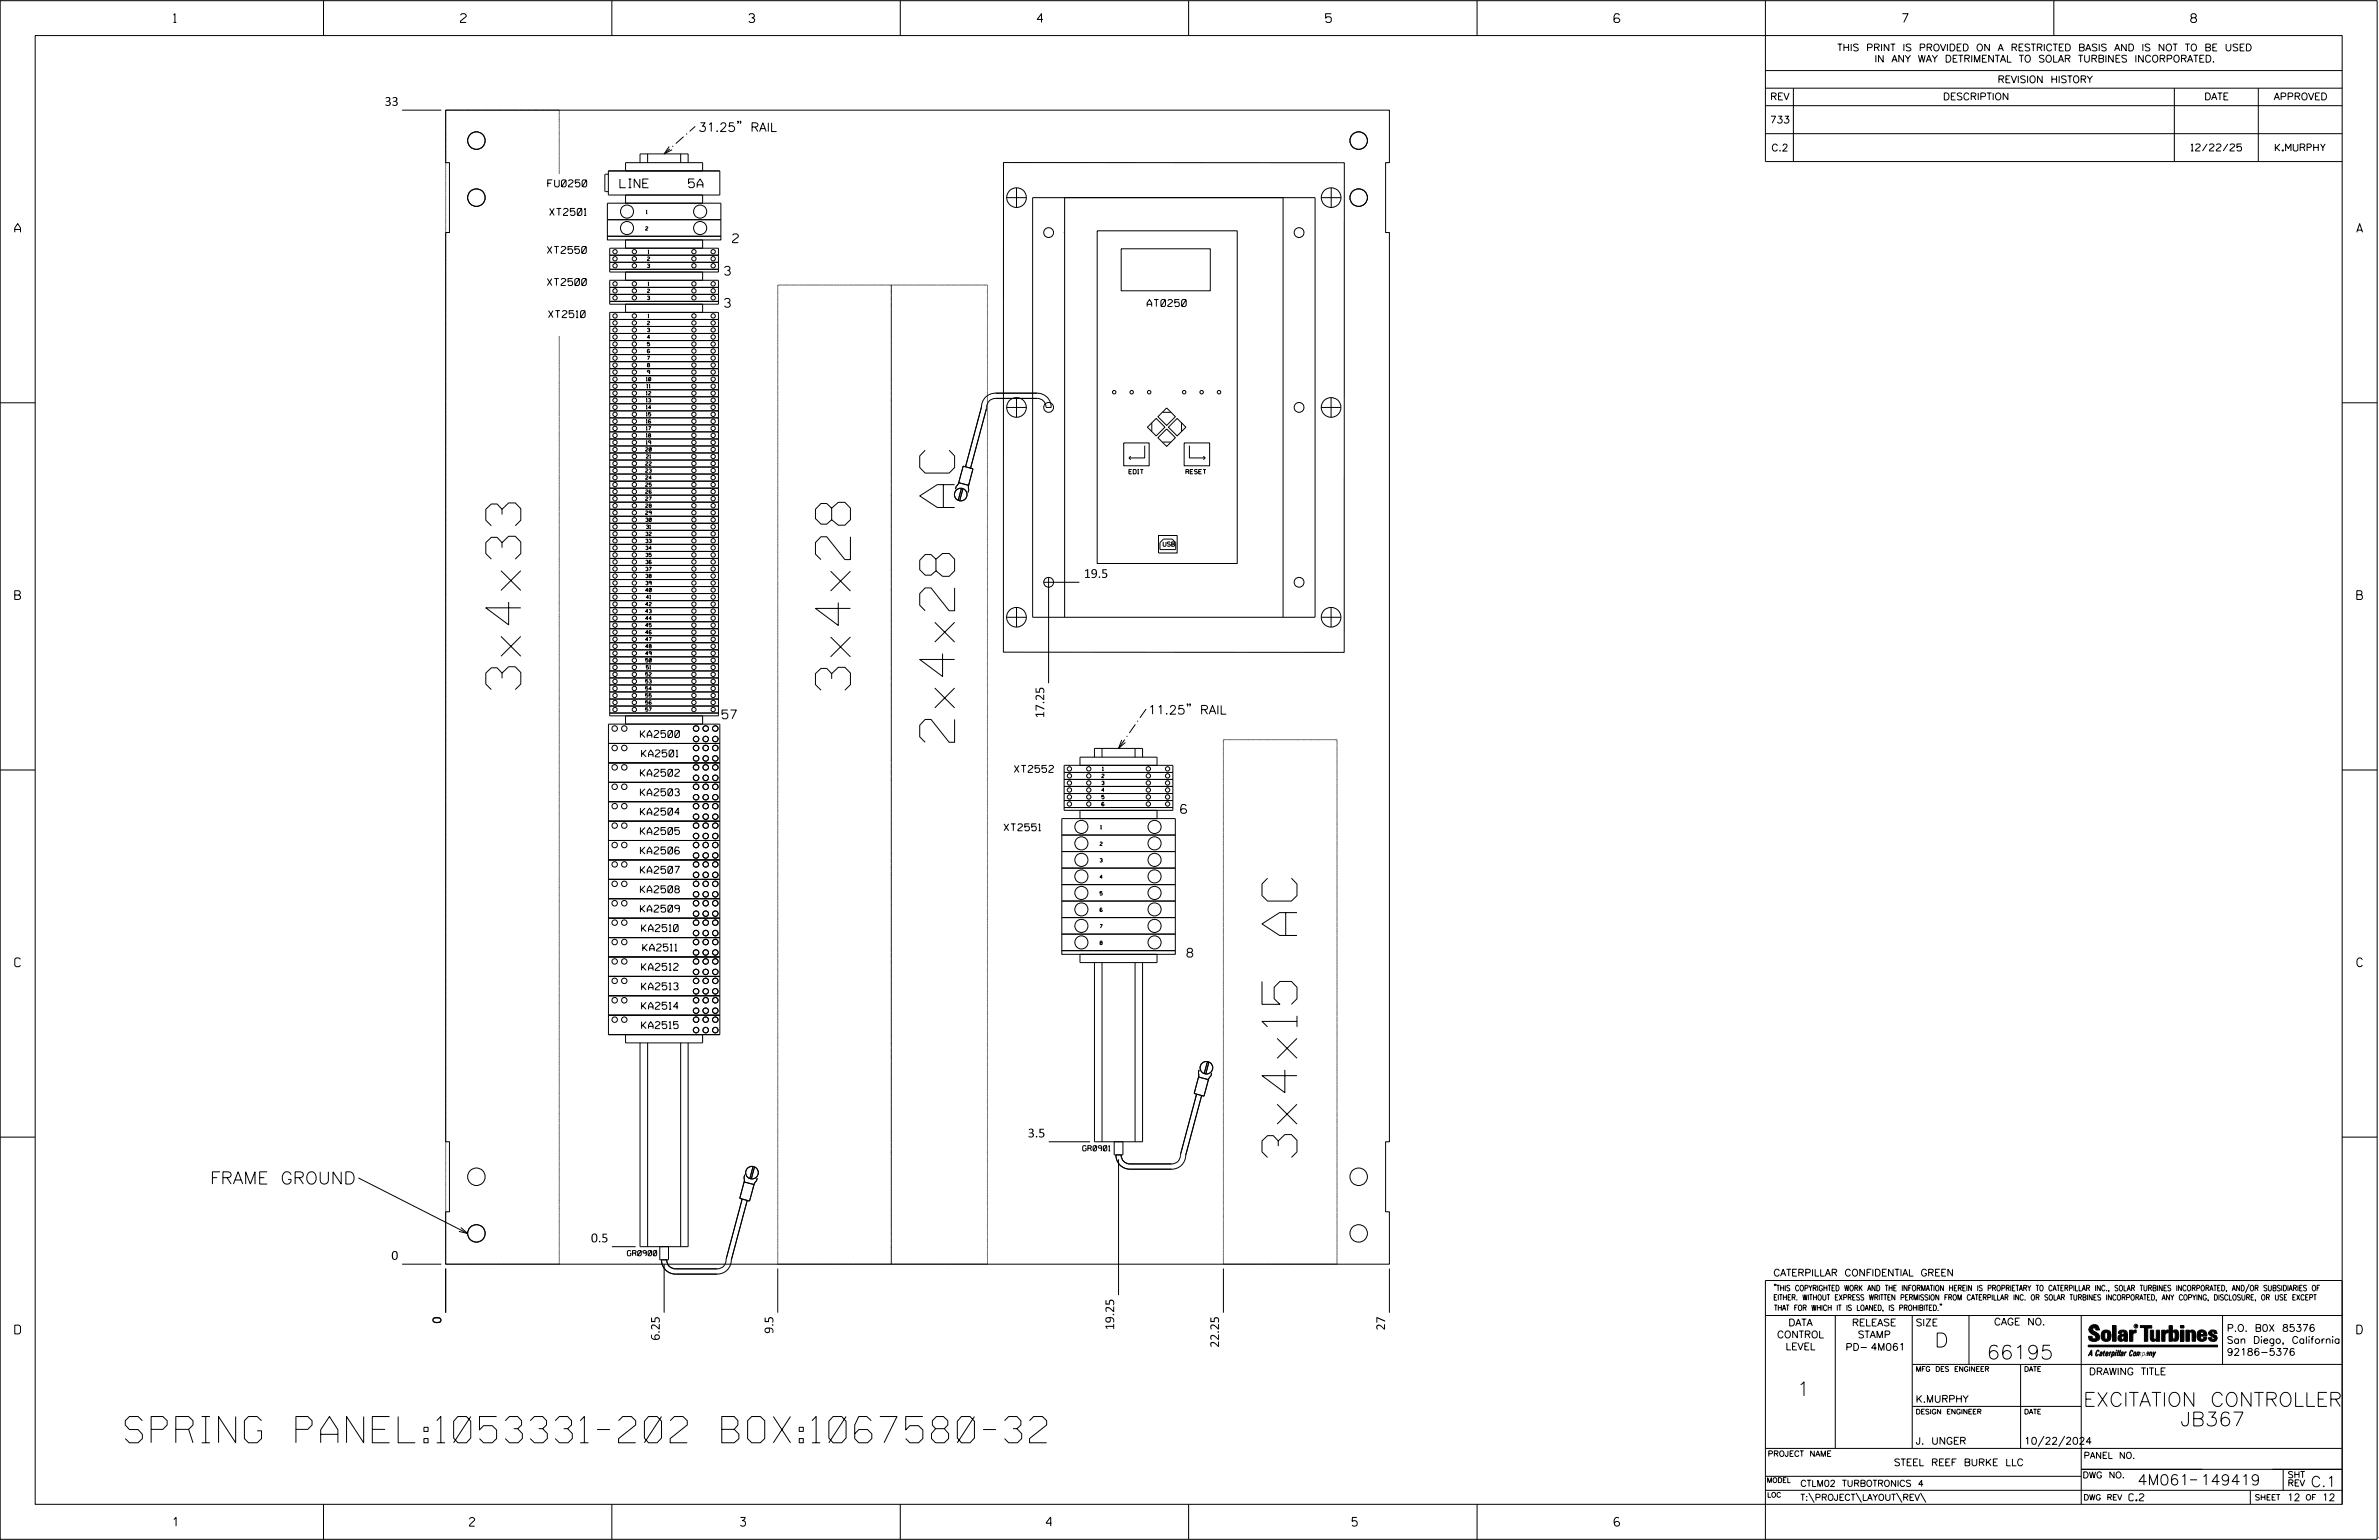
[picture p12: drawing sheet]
<svg xmlns="http://www.w3.org/2000/svg" width="864mm" height="559mm" viewBox="0 0 864 559" stroke-linecap="round" stroke-linejoin="round" font-family="sans-serif">
<defs><g id="words">
<g font-size="12.7">
<text x="189" y="250.2" transform="rotate(-90 189 250.2)">3x4x33</text>
<text x="308.7" y="250.4" transform="rotate(-90 308.7 250.4)">3x4x28</text>
<text x="346.5" y="269.4" transform="rotate(-90 346.5 269.4)">2x4x28 AC</text>
<text x="470.8" y="420" transform="rotate(-90 470.8 420)">3x4x15 AC</text>
</g>
<text font-size="9.5" x="45.5" y="523.5">SPRING PANEL:1053331-202 BOX:1067580-32</text>
<g font-size="5.1">
<text x="702.3" y="488.8">D</text>
<text x="721.2" y="493.2">66195</text>
<text x="652.2" y="506.5">1</text>
<text x="756.2" y="510.3">EXCITATION CONTROLLER</text>
<text x="791.5" y="517.4">JB367</text>
</g>
<text font-size="4.4" x="76.3" y="429.6">FRAME GROUND</text>
<g font-size="3.8">
<text x="775.9" y="538.9">4M061</text>
<text x="798.8" y="538.9">149419</text>
<text x="838.8" y="539.5">C.1</text>
</g>
<g font-size="3.2">
<text x="63" y="8.2">1</text>
<text x="167.2" y="8.2">2</text>
<text x="271.8" y="8.2">3</text>
<text x="376.5" y="8.2">4</text>
<text x="481.2" y="8.2">5</text>
<text x="690.6" y="8.2">7</text>
<text x="795.3" y="8.2">8</text>
<text x="139.6" y="38.4">33</text>
<text x="253.5" y="47.7">31.25&quot; RAIL</text>
<text x="225" y="68.1">LINE</text>
<text x="250" y="68.1">5A</text>
<text x="5.4" y="84.3">A</text>
<text x="265.9" y="88.1">2</text>
<text x="855.5" y="84.3">A</text>
<text x="263" y="99.8">3</text>
<text x="263" y="111.5">3</text>
<text x="393.4" y="209.7">19.5</text>
<text x="5.4" y="217.5">B</text>
<text x="855.6" y="217.5">B</text>
<text x="262.1" y="260.8">57</text>
<text x="379.1" y="260.6" transform="rotate(-90 379.1 260.6)">17.25</text>
<text x="416.7" y="259.2">11.25&quot; RAIL</text>
<text x="428.6" y="295.1">6</text>
<text x="430.9" y="347.3">8</text>
<text x="5.4" y="350.8">C</text>
<text x="855.6" y="350.8">C</text>
<text x="373.1" y="412.7">3.5</text>
<text x="214.5" y="450.8">0.5</text>
<text x="142" y="457.1">0</text>
<text x="5.4" y="484">D</text>
<text x="160.2" y="480.3" transform="rotate(-90 160.2 480.3)">0</text>
<text x="280.7" y="483.9" transform="rotate(-90 280.7 483.9)">9.5</text>
<text x="404.5" y="482.7" transform="rotate(-90 404.5 482.7)">19.25</text>
<text x="502.8" y="482.7" transform="rotate(-90 502.8 482.7)">27</text>
<text x="855.6" y="484">D</text>
<text x="239.5" y="486.5" transform="rotate(-90 239.5 486.5)">6.25</text>
<text x="442.5" y="489" transform="rotate(-90 442.5 489)">22.25</text>
<text x="62.8" y="553.8">1</text>
<text x="170.4" y="553.8">2</text>
<text x="268.8" y="553.8">3</text>
<text x="379.8" y="553.8">4</text>
<text x="490.8" y="553.8">5</text>
<text x="585.9" y="553.8">6</text>
</g>
<g font-size="2.5">
<text x="666.9" y="18.5">THIS PRINT IS PROVIDED ON A RESTRICTED BASIS AND IS NOT TO BE USED</text>
<text x="680.5" y="22.6">IN ANY WAY DETRIMENTAL TO SOLAR TURBINES INCORPORATED.</text>
<text x="725.1" y="30">REVISION HISTORY</text>
<text x="642.6" y="36.3">REV</text>
<text x="705.3" y="36.3">DESCRIPTION</text>
<text x="800.2" y="36.3">DATE</text>
<text x="825.4" y="36.3">APPROVED</text>
<text x="642.5" y="44.7">733</text>
<text x="643" y="54.8">C.2</text>
<text x="795.4" y="54.8">12/22/25</text>
<text x="826" y="54.8">K.MURPHY</text>
<text x="198.8" y="67.8">FU0250</text>
<text x="199.5" y="78.2">XT2501</text>
<text x="198.7" y="92">XT2550</text>
<text x="198.7" y="103.6">XT2500</text>
<text x="416.4" y="111.2">AT0250</text>
<text x="199.1" y="115.3">XT2510</text>
<text x="232.5" y="267.6">KA2500</text>
<text x="232.9" y="274.7">KA2501</text>
<text x="232.5" y="281.7">KA2502</text>
<text x="368.2" y="280.3">XT2552</text>
<text x="232.5" y="288.7">KA2503</text>
<text x="232.5" y="295.8">KA2504</text>
<text x="232.5" y="302.8">KA2505</text>
<text x="364.5" y="301.5">XT2551</text>
<text x="232.5" y="309.9">KA2506</text>
<text x="232.5" y="316.9">KA2507</text>
<text x="232.5" y="324">KA2508</text>
<text x="232.5" y="331">KA2509</text>
<text x="232.9" y="338">KA2510</text>
<text x="233.3" y="345.1">KA2511</text>
<text x="232.9" y="352.1">KA2512</text>
<text x="232.9" y="359.2">KA2513</text>
<text x="232.9" y="366.2">KA2514</text>
<text x="232.9" y="373.2">KA2515</text>
<text x="643.8" y="463">CATERPILLAR CONFIDENTIAL GREEN</text>
<text x="645.1" y="485.5">CONTROL</text>
<text x="649.2" y="481.1">DATA</text>
<text x="672.3" y="481.1">RELEASE</text>
<text x="674.4" y="485.5">STAMP</text>
<text x="695.4" y="481.1">SIZE</text>
<text x="723.8" y="480.8">CAGE NO.</text>
<text x="808.4" y="483.1">P.O. B0X 85376</text>
<text x="648.2" y="489.8">LEVEL</text>
<text x="669.9" y="490">PD- 4M061</text>
<text x="808.4" y="487.5">San Diego, California</text>
<text x="808.4" y="491.8">92186-5376</text>
<text x="758.3" y="498.9">DRAWING TITLE</text>
<text x="695.4" y="508.9">K.MURPHY</text>
<text x="695.4" y="524.1">J. UNGER</text>
<text x="734.8" y="524.1">10/22/2024</text>
<text x="687.5" y="531.9">STEEL REEF BURKE LLC</text>
<text x="772.8" y="544.6">C.2</text>
<text x="830.2" y="544.6">12</text>
<text x="842.9" y="544.6">12</text>
</g>
<g font-size="2.3">
<text x="756.4" y="529.2">PANEL NO.</text>
<text x="653.5" y="539.4">CTLM02 TURBOTRONICS 4</text>
<text x="756" y="536.3">DWG NO.</text>
<text x="830.4" y="539.3">REV</text>
<text x="830.4" y="536.2">SHT</text>
<text x="653.5" y="544.5">T:\PROJECT\LAYOUT\REV\</text>
</g>
<g font-size="2">
<text x="643.8" y="468.4">&quot;THIS COPYRIGHTED WORK AND THE INFORMATION HEREIN IS PROPRIETARY TO CATERPILLAR INC., SOLAR TURBINES INCORPORATED, AND/OR SUBSIDIARIES OF</text>
<text x="643.8" y="471.8">EITHER. WITHOUT EXPRESS WRITTEN PERMISSION FROM CATERPILLAR INC. OR SOLAR TURBINES INCORPORATED, ANY COPYING, DISCLOSURE, OR USE EXCEPT</text>
<text x="644" y="475.6">THAT FOR WHICH IT IS LOANED, IS PROHIBITED.&quot;</text>
<text x="641.7" y="528.5">PROJECT NAME</text>
<text x="756.3" y="544.3">DWG REV</text>
<text x="818.5" y="544.3">SHEET</text>
<text x="836.9" y="544.3">OF</text>
</g>
<g font-size="1.9">
<text x="393" y="417.6">GR0901</text>
<text x="227.8" y="455.7">GR0900</text>
</g>
<g font-size="1.8">
<text x="695.4" y="497.6">MFG DES ENGINEER</text>
<text x="734.8" y="497.6">DATE</text>
<text x="695.4" y="513.1">DESIGN ENGINEER</text>
<text x="734.8" y="513.1">DATE</text>
<text x="641.3" y="538">MODEL</text>
<text x="641.5" y="543.3">LOC</text>
</g>
<g font-size="1.6">
<text x="409.8" y="171.9">EDIT</text>
<text x="430.5" y="171.9">RESET</text>
<text x="422.2" y="198.2">USB</text>
</g>
<g font-size="1.3">
<text x="234.5" y="77.6">1</text>
<text x="234.3" y="83.5">2</text>
<text x="235" y="94.5">2</text>
<text x="235.2" y="92">1</text>
<text x="235" y="97.1">3</text>
<text x="235" y="106.2">2</text>
<text x="235.2" y="103.6">1</text>
<text x="235" y="108.7">3</text>
<text x="235" y="117.8">2</text>
<text x="235.2" y="115.3">1</text>
<text x="235" y="120.4">3</text>
<text x="235" y="122.9">4</text>
<text x="235" y="125.5">5</text>
<text x="235" y="128">6</text>
<text x="235" y="130.6">7</text>
<text x="235" y="133.1">8</text>
<text x="235" y="135.7">9</text>
<text x="234.6" y="138.2">10</text>
<text x="234.6" y="143.3">12</text>
<text x="234.8" y="140.8">11</text>
<text x="234.6" y="145.9">13</text>
<text x="234.6" y="148.4">14</text>
<text x="234.6" y="151">15</text>
<text x="234.6" y="153.5">16</text>
<text x="234.6" y="156.1">17</text>
<text x="234.6" y="158.6">18</text>
<text x="234.6" y="161.2">19</text>
<text x="234.4" y="163.7">20</text>
<text x="234.6" y="166.3">21</text>
<text x="234.4" y="168.8">22</text>
<text x="234.4" y="171.4">23</text>
<text x="234.4" y="173.9">24</text>
<text x="234.4" y="176.5">25</text>
<text x="234.4" y="179">26</text>
<text x="234.4" y="181.6">27</text>
<text x="234.4" y="184.1">28</text>
<text x="234.4" y="186.7">29</text>
<text x="234.4" y="189.2">30</text>
<text x="234.6" y="191.8">31</text>
<text x="234.4" y="194.3">32</text>
<text x="234.4" y="196.9">33</text>
<text x="234.4" y="199.4">34</text>
<text x="234.4" y="202">35</text>
<text x="234.4" y="204.5">36</text>
<text x="234.4" y="207.1">37</text>
<text x="234.4" y="209.6">38</text>
<text x="234.4" y="214.7">40</text>
<text x="234.4" y="212.2">39</text>
<text x="234.4" y="219.8">42</text>
<text x="234.6" y="217.3">41</text>
<text x="234.4" y="222.4">43</text>
<text x="234.4" y="224.9">44</text>
<text x="234.4" y="227.5">45</text>
<text x="234.4" y="230">46</text>
<text x="234.4" y="232.6">47</text>
<text x="234.4" y="235.1">48</text>
<text x="234.4" y="237.7">49</text>
<text x="234.4" y="240.2">50</text>
<text x="234.4" y="245.3">52</text>
<text x="234.6" y="242.8">51</text>
<text x="234.4" y="247.9">53</text>
<text x="234.4" y="250.4">54</text>
<text x="234.4" y="253">55</text>
<text x="234.4" y="255.5">56</text>
<text x="234.4" y="258.1">57</text>
<text x="400.2" y="279.6">1</text>
<text x="399.9" y="282.2">2</text>
<text x="399.9" y="284.7">3</text>
<text x="399.9" y="287.3">4</text>
<text x="399.9" y="289.8">5</text>
<text x="399.9" y="292.4">6</text>
<text x="399.5" y="300.8">1</text>
<text x="399.3" y="306.8">2</text>
<text x="399.3" y="312.8">3</text>
<text x="399.3" y="318.8">4</text>
<text x="399.3" y="324.8">5</text>
<text x="399.3" y="336.8">7</text>
<text x="399.3" y="342.8">8</text>
</g>
<text font-size=".9" x="775.1" y="481.7">R</text>
</g></defs>
<g fill="none" stroke="#000" stroke-width=".36">
<path d="M.1 .2h862.8v558.4h-862.8zM12.8 12.9h837.4v533h-837.4zM117.4 .2v12.7M222.1 .2v12.7M326.8 .2v12.7M431.5 .2v12.7M536.2 .2v12.7M587.9 5.5l-.5-.5h-1l-.5 1v1.7l.5 .4h1l.6-.4v-.6l-.6-.5h-1l-.5 .5M640.9 .2v58.4h209.3M745.6 .2v12.7M146 40h14.2M161.8 40h342.6v19h-1.4v25.4h1.4v329.9h-1.4v25.4h1.4v19h-342.6v-19h1.4v-25.4h-1.4v-329.9h1.4v-25.4h-1.4z"/>
<path d="M161.9 40h.1M162.2 40h.1M162.4 40h.1M162.6 40h.1M163.1 40h.1M163.2 40h.1M163.4 40h.1M163.7 40h.1M163.9 40h.1M164.1 40h.1M164.4 40h.1M164.6 40h.1"/>
<path d="M164.7 40h.1M165.1 40h.1M165.2 40h.1M165.4 40h.1M165.6 40h.1M165.9 40h.1M166.1 40h.1M166.2 40h.1M166.6 40h.1M166.8 40h.1M166.9 40h.1M167.3 40h.1"/>
<path d="M167.4 40h.1M167.6 40h.1M167.9 40h.1M168.1 40h.1M168.3 40h.1M168.4 40h.1M168.8 40h.1M168.9 40h.1M169.1 40h.1M169.4 40h.1M169.6 40h.1M169.8 40h.1"/>
<path d="M170.1 40h.1M170.3 40h.1M170.5 40h.1M171 40h.1M171.1 40h.1M171.3 40h.1M171.6 40h.1M171.8 40h.1M172 40h.1M172.3 40h.1M172.5 40h.1M172.6 40h.1"/>
<path d="M173 40h.1M173.1 40h.1M173.3 40h.1M173.5 40h.1M173.8 40h.1M174 40h.1M174.2 40h.1M174.5 40h.1M174.7 40h.1M174.8 40h.1M175.2 40h.1M175.3 40h.1"/>
<path d="M175.5 40h.1M175.8 40h.1M176 40h.1M176.2 40h.1M176.3 40h.1M176.7 40h.1M176.8 40h.1M177 40h.1M177.3 40h.1M177.5 40h.1M177.7 40h.1M178 40h.1"/>
<path d="M178.2 40h.1M178.4 40h.1M178.9 40h.1M179 40h.1M179.2 40h.1M179.5 40h.1M179.7 40h.1M179.9 40h.1M180.2 40h.1M180.4 40h.1M180.5 40h.1M180.9 40h.1"/>
<path d="M181 40h.1M181.2 40h.1M181.7 40h.1M181.9 40h.1M182.1 40h.1M182.4 40h.1M182.6 40h.1M182.7 40h.1M183.1 40h.1M183.2 40h.1M183.4 40h.1M183.7 40h.1"/>
<path d="M183.9 40h.1M184.1 40h.1M184.2 40h.1M184.6 40h.1M184.7 40h.1M184.9 40h.1M185.2 40h.1M185.4 40h.1M185.6 40h.1M185.9 40h.1M186.1 40h.1M186.3 40h.1"/>
<path d="M186.8 40h.1M186.9 40h.1M187.1 40h.1M187.4 40h.1M187.6 40h.1M187.8 40h.1M188.1 40h.1M188.3 40h.1M188.4 40h.1M188.8 40h.1M188.9 40h.1M189.1 40h.1"/>
<path d="M189.6 40h.1M189.8 40h.1M190 40h.1M190.3 40h.1M190.5 40h.1M190.6 40h.1M191 40h.1M191.1 40h.1M191.3 40h.1M191.6 40h.1M191.8 40h.1M192 40h.1"/>
<path d="M192.1 40h.1M192.5 40h.1M192.6 40h.1M192.8 40h.1M193.1 40h.1M193.3 40h.1M193.5 40h.1M193.8 40h.1M194 40h.1M194.2 40h.1M194.7 40h.1M194.8 40h.1"/>
<path d="M195 40h.1M195.3 40h.1M195.5 40h.1M195.7 40h.1M196 40h.1M196.2 40h.1M196.3 40h.1M196.7 40h.1M196.8 40h.1M197 40h.1M197.5 40h.1M197.7 40h.1"/>
<path d="M197.9 40h.1M198.2 40h.1M198.4 40h.1M198.5 40h.1M198.9 40h.1M199 40h.1M199.2 40h.1M199.5 40h.1M199.7 40h.1M199.9 40h.1M200 40h.1M200.4 40h.1"/>
<path d="M200.5 40h.1M200.7 40h.1M201.1 40h.1M201.2 40h.1M201.4 40h.1M201.7 40h.1M201.9 40h.1M202.1 40h.1M202.6 40h.1M202.7 40h.1M202.9 40h.1M640.9 25.6h209.3"/>
<path d="M640.9 32h209.3M640.9 38.3h209.3M651 32v26.6M789.3 32v26.6M819.8 32v26.6M232.3 59v-3.2h17.5v3.2M235.1 55.8v3.2M242.9 53.2l-1.8 2.6M243.1 54l-2 1.8M244 54.3l-2.9 1.5M244.4 53l-.3 .2M247.1 55.8v3.2"/>
<path d="M248.1 49.6l-2.8 2.5M249.4 48.5l-.3 .3M252.4 45.9l-2 1.8M268 44.1h-.3h.3l-.3 .8M268.9 44.1h-.3h.3l-.3 .8M364.3 59l123.7 .1v177.6l-123.8-.1zM640.9 48.5h209.3M203 63.1v-23.1h-41.2v418.7M220.5 79.7h41.2M220.5 73.7h41.2v12h-41.2zM220.8 63.2h-1l-.2 .3v5.8l.2 .2h1M220.8 62h40.5v8.8h-40.5z"/>
<path d="M227.1 70.8v2.9M255.1 62v-3h-28v3M255.1 70.8v2.9M365.4 71.7h7.2M369 68.2v7.1M374.9 71.7h102.5v152.3h-102.5zM386.5 71.7v152.3M465.8 71.7v152.3M479.6 71.7h7.2M483.2 68.2v7.1M220.5 85.7h41.2v1.4h-41.2zM221.3 97.7h39.5"/>
<path d="M221.3 90.1h39.5v8.6h-39.5zM221.3 92.6h39.5M221.3 95.2h39.5M227.1 98.7v3M255.1 90.1v-3h-28v3M255.1 98.7v3M398.3 83.7h50.8v120.8h-50.8zM407 90.3h32.3v15.2h-32.3zM221.3 109.4h39.5M221.3 101.7h39.5v8.7h-39.5zM221.3 113.3h39.5v146.5h-39.5zM221.3 104.3h39.5"/>
<path d="M221.3 106.8h39.5M221.3 115.9h39.5M221.3 118.5h39.5M227.1 110.4v2.9M255.1 110.4v2.9M282.3 103.4h76.2v355.3h-76.2zM323.6 103.4v355.3M203 121.9v336.8h-41.2M221.3 121h39.5M221.3 123.6h39.5M221.3 126.1h39.5M221.3 128.7h39.5"/>
<path d="M221.3 131.2h39.5M221.3 133.8h39.5M221.3 136.3h39.5M221.3 138.9h39.5M.1 146.2h12.7M221.3 141.4h39.5M221.3 144h39.5M221.3 146.5h39.5M221.3 149.1h39.5M221.3 151.6h39.5M221.3 154.2h39.5M221.3 156.7h39.5"/>
<path d="M221.3 159.3h39.5M365.4 147.8h7.2M369 144.3v7.1M379.7 147.8h1.9a5.1 5.1 0 0 0-5.1-5.1h-15.1a5.1 5.1 0 0 0-5.1 5l-5.8 21.7M379.7 147.7a3.1 3.1 0 0 0-3.2-3.1h-15.1a3.3 3.3 0 0 0-3.3 3.6l-5.8 21.7M416.5 155l3.2-3.2 3.2 3.2-3.2 3.2zM418.1 153.4v3.2M420.3 151.2l3.2-3.2 3.2 3.2-3.2 3.2zM420.3 158.8l3.2-3.2 3.2 3.2-3.2 3.2zM421.9 149.6h3.2M424.1 155l3.2-3.2 3.2 3.2-3.2 3.2zM428.9 153.4v3.2"/>
<path d="M479.6 147.8h7.2M483.2 144.3v7.1M850.2 146.2h12.7M221.3 161.8h39.5M221.3 164.4h39.5M221.3 166.9h39.5M221.3 169.5h39.5M221.3 172h39.5M221.3 174.6h39.5M221.3 177.1h39.5M221.3 179.7h39.5M349.6 169.2l3.6 .9-1.6 6-3.6-.9"/>
<path d="M351.7 175.9l-.3 2.8M407.9 160.7h9.3v8.3h-9.3zM409.8 166.2l.7 .6M410.5 165.5l-.7 .7M415.5 161.7v4.5h-5.7M421.9 160.4h3.2M429.9 160.7h9.2v8.3h-9.2zM431.8 161.7v4.5h5.7l-.7-.7M437.5 166.2l-.7 .6M221.3 182.2h39.5M221.3 184.8h39.5M221.3 187.3h39.5"/>
<path d="M221.3 189.9h39.5M221.3 192.4h39.5M221.3 195h39.5M221.3 197.5h39.5M420.5 194.3h6.8v6.4h-6.8zM422.3 195.6h3.2l1.3 1.3v2.5h-5.7v-2.5zM221.3 200.1h39.5M221.3 202.6h39.5M221.3 205.2h39.5M221.3 207.7h39.5M221.3 210.3h39.5M221.3 212.8h39.5"/>
<path d="M221.3 215.4h39.5M221.3 217.9h39.5M378.9 211.3h12.9M380.6 209.5v38.4M221.3 220.5h39.5M221.3 223h39.5M221.3 225.6h39.5M221.3 228.1h39.5M221.3 230.7h39.5M221.3 233.2h39.5M221.3 235.8h39.5M221.3 238.3h39.5"/>
<path d="M365.4 224h7.2M369 220.4v7.1M479.6 224h7.2M483.2 220.4v7.1M221.3 258.7h39.5M221.3 240.9h39.5M221.3 243.5h39.5M221.3 246h39.5M221.3 248.5h39.5M221.3 251.1h39.5M221.3 253.6h39.5M221.3 256.2h39.5"/>
<path d="M227.1 259.8v2.9M255.1 259.8v2.9M416.1 257.3l-2.3 3.2M431.2 255.6h-.3h.3l-.3 .7M432.2 255.6h-.4h.4l-.4 .7M.1 279.4h12.7M220.9 269.8h40.4M220.9 262.7h40.4v112.7h-40.4zM220.9 276.8h40.4M386.3 277.7h39.5v16.3h-39.5zM397.3 274.7v-3.1h17.5v3.1M400 271.6v3.1"/>
<path d="M407.2 268.5l-1.2 3.1M408.3 268.4l-2.3 3.2M408.5 269.4l-2.5 2.2M409.2 267l-.2 .3M412 271.6v3.1M412.2 262.9l-2.2 3.1M413.1 261.5l-.2 .3M420 277.7v-3h-28v3M444.1 268.4h41.3v190.3h-41.3zM850.2 279.4h12.7M220.9 283.9h40.4M220.9 290.9h40.4"/>
<path d="M220.9 298h40.4M385.4 297h41.2v47.9h-41.2zM386.3 280.3h39.5M386.3 282.8h39.5M386.3 285.4h39.5M386.3 287.9h39.5M386.3 290.5h39.5M386.3 293h39.5M392 294v3M420 294v3M220.9 305h40.4M220.9 312h40.4"/>
<path d="M220.9 319.1h40.4M385.4 303h41.2M385.4 309h41.2M385.4 315h41.2M220.9 326.1h40.4M220.9 333.2h40.4M385.4 321h41.2M385.4 327h41.2M385.4 333h41.2M385.4 338.9h41.2M400.1 329.7l-.6-.2-.2 .4v.7l.6 .2 .2-.2-.2-.5-.6 .2M220.9 340.2h40.4"/>
<path d="M220.9 347.2h40.4M220.9 354.3h40.4M385.4 344.9h41.2v1.4h-41.2zM392 346.3h28v3h-28zM397.3 349.3v65h17.5v-65M400 349.3v65M412 349.3v65M220.9 361.3h40.4M220.9 368.4h40.4M227.1 375.4v3h28v-3M232.3 378.4v74h17.5v-74M235.1 378.4v74"/>
<path d="M247.1 378.4v74M434.4 397l-5.8 21.7a3.3 3.3 0 0 1-3.3 3.6h-15.1a3.1 3.1 0 0 1-3.2-3.2M435.1 390.8l3.6 1-1.6 6-3.6-1zM435.3 388.2l-.3 1.1v1.8M436.2 397.5l-5.8 21.7a5.1 5.1 0 0 1-5.1 5.1h-15.1a5.1 5.1 0 0 1-5.1-5.2M438.3 385.2l-1.2 4.4M438.9 385.3l-1.2 4.4M439.8 389.4l-.2 1.1-1 1.5M.1 412.6h12.7M380.7 414.3h15M404.5 414.3v4.8h3.1v-4.8M850.2 412.6h12.7"/>
<path d="M130.1 427.4l39.7 20.2M269.4 435.1l-5.8 21.6a3.3 3.3 0 0 1-3.2 3.7h-15.2a3.1 3.1 0 0 1-3.2-3.3M270.1 428.9l3.6 .9-1.6 6-3.6-1zM270.3 426.3l-.2 1.1v1.7M271.3 435.6l-5.8 21.6a5.1 5.1 0 0 1-5.1 5.1h-15.2a5.1 5.1 0 0 1-5.1-5.2M273.4 423.3l-1.2 4.3M273.9 423.4l-1.2 4.4M274.9 427.5l-.3 1-1 1.6M406 420.7v49.3M146 458.7h14.2M167.3 445.4l2.5 2.2-3.2-.8M222.1 452.4h8.7"/>
<path d="M239.5 452.4v4.7h3.2v-4.7M241.1 458.7v17.6M161.8 460.3v16M282.3 460.3v16M444.1 460.3v16M504.4 460.3v16M640.9 477.3h209.3M644.2 466.1l-.1 .4M644.7 466.1l-.2 .4M666.2 477.3v48.3M694.2 477.3v48.3M704.4 473.3l-.1 .4"/>
<path d="M704.8 473.3l-.1 .4M714.8 477.3v17.8M755.5 477.3v68.6M806.8 477.3v17.8M816.5 466l-1.4 3.1M850.2 464.6h-209.3v94M850.2 464.8v81.1M694.2 495.1h156M733.5 495.1v30.5M758.6 481.4a2.02 2.02 0 0 1 3.1-.1l.5 1.3h-1.3l-.2-.6-.4-.2-.6 .1-.1 .4 .4 .7a2.46 2.46 0 0 1 2.2 2.9 2.83 2.83 0 0 1-3.8 .3l-.3-1.3h1.3l.2 .7 .6 .3 .5-.2 .2-.5-.4-.6-1.9-1.2-.4-.9zM759.2 491.3h-.7l.7-1.2v1.9h.2l-.1-2.1-1.3 2.1 .5-.5h.7M761.3 490l.3-.2 .4 .3-.1 .3-.3-.4-.4 .3-.3 1.6h.4l.4-.5-.3 .6-.4 .1-.3-.4z"/>
<path d="M762.6 490.6l.5-.1-.1 1.4h-.9a.74 .74 0 0 1 .9-.8l-.3 .7-.5 .1 .2-.5 .6-.2v-.5l-.7 .2zM763 483.2a2.17 2.17 0 0 1 3.1 0l.3 1.4-.3 1.5a2.17 2.17 0 0 1-3.1 0l-.3-1.5zM763.6 490.5l.4-.4 .2 .6h-.3l-.3 .9 .2 .4-.3-.1zM764.1 483.7l.5-.4 .4 .3v2.2l-.4 .2-.5-.2zM764.6 491.1l.6 .2v-.7l-.4-.1-.4 .6-.1 .8h.6M764.6 491.1l-.1 .8h.4M764.6 482.6v.8M764.8 490.7l.4 .1v.3h-.6zM765 491.5l-.1 .4zM766 490.5l-.5 1.5zM766 490.8l.4-.3-.4 .4M766.9 481h1.3v5.7h-1.3z"/>
<path d="M767 490.8l.5 .1-.3 .8-.4 .2zM767.3 490.5h-.5l-.5 2M767.3 490.5a.8 .8 0 0 1 .2 1 .8 .8 0 0 1-.9 .4l-.1 .6M767.3 490.5l-.1 .2M768.1 490.5l-.4 1.5zM768.2 489.9h.3l-.1 .2h-.2zM769 489.9l-.5 2.1zM769.7 489.9l-.6 2.1zM770.1 491.4l.5-.3-.5 .8zM770.4 491.9h.1M770.6 491.1l.1-.4-.7 .2 .1-.3 .6-.1 .2 .3-.5 1.1M770.6 491.1a.74 .74 0 0 0-.8 .8h.6"/>
<path d="M771 484.8h-.7l-.3 .6 .4 .7 .5-.3 .1-2.4h-.8l-.1 .4h-1.2a1.71 1.71 0 0 1 1.8-1.3 1.71 1.71 0 0 1 1.6 1.4v2.8h-1.1l-.1-.6M771 484.2l-1.5 .1a1.41 1.41 0 0 0 0 2.4l.5 .1 1.1-.7M771.2 486.1h-.1M771.4 490.5l.1 .3 .4-.3-.9 1.5zM771.5 490.8h.1M773 482.7h1.2v.5l.5-.5 .7-.1v1h-.6l-.5 .4-.1 2.7h-1.2zM773.3 490.3l.6-.4 .4 .2-.1 .4-.3-.4a1.28 1.28 0 0 0-.5 1.8l.6-.4-.1 .4-.8 .1zM774.7 490.8l.5-.3a.88 .88 0 0 1 .2 .9 .88 .88 0 0 1-.7 .7l-.2-.2zM774.8 490.9h.5l-.3 1h-.3l-.2-.2zM775.2 490.5l-.1 .2M776.8 481h4.3v.9h-1.5v4.8h-1.3M776.8 490.6l-.8 .2v-.3l-.4 1.5 .8-1.3v1.3l.3-1.2"/>
<path d="M779.3 491.1h.4M779.6 490.5h.3l-.3 1.4M779.6 490.7h.2l-.1 .4M779.7 491.1l-.1 .4M779.7 491.1l-.4 .2M780.1 492l.4-1.5 .1 .3 .3-.3 .3 .2-.3 1.3v-1.3l-.7 1.3M780.6 482.7h1.2v2.7l.1 .4 .4 .3 .4-.7v-2.7h1.2l.1 4h-1.3v-.5l-1.1 .6-.7-.3-.3-.7zM781.6 492.5l1-2-.8 1.3-.2-1.3-.2 2M784.7 482.7h1.2v.5l.5-.5 .7-.1v1h-.5l-.6 .4-.1 2.7h-1.2zM787.4 481h1.2v2a1.4 1.4 0 0 1 2.2 .2l.1 1.4-.4 1.9-1.5 .1-.4-.5v-1l.5 .9 .5-.3v-2.1l-.5-.4-.5 .7v2.8h-1.2zM791.5 482.7h1.3v4h-1.3zM791.5 481h1.3v.9h-1.3z"/>
<path d="M793.5 482.7h1.3v.4l.7-.5 1.1 .2 .4 .6v3.3h-1.2l-.3-3.4-.7 .2v3.2h-1.3zM794.8 483.1h.1M797.7 483.2a1.92 1.92 0 0 1 2.4-.5 1.92 1.92 0 0 1 1 2.1h-2.3v.8l.6 .5 .5-.3v-.5h1.2a1.83 1.83 0 0 1-2.1 1.4 1.83 1.83 0 0 1-1.5-2.1zM798.8 484.2v.6M799.1 483.4h.6l.2 .8h-1.1zM804.6 482.9a1.84 1.84 0 0 0-2.9 .8 3.3 3.3 0 0 0 2.2 1.9l-.5 .5-.4-.3-.1-.4h-1.2l.1 .6a1.92 1.92 0 0 0 2.9 .4M804.9 483.8h-1.2l-.2-.6-.5 .1-.1 .3 .1 .3 1.8 .9M805.1 488.1h-47.1v.6h47.1M694.2 510.3h61.3M640.9 525.6h209.2M640.9 535.7h114.6M742 521.1l-2.2 3.8"/>
<path d="M749.5 521.1l-2.2 3.8M755.5 533.2h94.7M795 537h2.6M828.8 533.2v7.6M117.4 545.9v12.7M222.1 545.9v12.7M326.8 545.9v12.7M431.5 545.9v12.7M536.2 545.9v12.7M640.9 540.8h209.3M656.6 541.7l2 3.5M673.8 541.7l1.9 3.5"/>
<path d="M688.4 541.7l2 3.5M697.2 541.7l1.9 3.5M816.9 541v4.9M863.5 558h.1"/>
<circle cx="172.9" cy="51" r="3.2"/>
<circle cx="493.2" cy="51" r="3.2"/>
<circle cx="172.9" cy="71.7" r="3.2"/>
<circle cx="227.6" cy="76.8" r="2.37"/>
<circle cx="254.2" cy="76.8" r="2.38"/>
<circle cx="369" cy="71.7" r="3.6"/>
<circle cx="483.2" cy="71.7" r="3.6"/>
<circle cx="493.2" cy="71.7" r="3.2"/>
<circle cx="223.3" cy="96.4" r=".79"/>
<circle cx="223.3" cy="93.9" r=".79"/>
<circle cx="223.3" cy="91.3" r=".78"/>
<circle cx="227.6" cy="82.8" r="2.38"/>
<circle cx="230.3" cy="96.4" r=".8"/>
<circle cx="230.3" cy="93.9" r=".8"/>
<circle cx="230.3" cy="91.3" r=".79"/>
<circle cx="251.9" cy="96.4" r=".8"/>
<circle cx="251.9" cy="93.9" r=".8"/>
<circle cx="251.9" cy="91.3" r=".79"/>
<circle cx="254.2" cy="82.8" r="2.38"/>
<circle cx="258.9" cy="96.4" r=".79"/>
<circle cx="258.9" cy="93.9" r=".79"/>
<circle cx="258.9" cy="91.3" r=".78"/>
<circle cx="380.7" cy="84.4" r="1.78"/>
<circle cx="471.6" cy="84.4" r="1.78"/>
<circle cx="223.3" cy="105.5" r=".79"/>
<circle cx="223.3" cy="117.2" r=".79"/>
<circle cx="223.3" cy="108.1" r=".79"/>
<circle cx="223.3" cy="103" r=".79"/>
<circle cx="223.3" cy="114.6" r=".79"/>
<circle cx="223.3" cy="119.7" r=".78"/>
<circle cx="230.3" cy="108.1" r=".8"/>
<circle cx="230.3" cy="105.5" r=".8"/>
<circle cx="230.3" cy="117.2" r=".8"/>
<circle cx="230.3" cy="114.6" r=".8"/>
<circle cx="230.3" cy="103" r=".8"/>
<circle cx="230.3" cy="119.7" r=".79"/>
<circle cx="251.9" cy="105.5" r=".8"/>
<circle cx="251.9" cy="117.2" r=".8"/>
<circle cx="251.9" cy="108.1" r=".8"/>
<circle cx="251.9" cy="103" r=".8"/>
<circle cx="251.9" cy="114.6" r=".8"/>
<circle cx="251.9" cy="119.7" r=".79"/>
<circle cx="258.9" cy="117.2" r=".79"/>
<circle cx="258.9" cy="105.5" r=".79"/>
<circle cx="258.9" cy="108.1" r=".79"/>
<circle cx="258.9" cy="103" r=".79"/>
<circle cx="258.9" cy="114.6" r=".79"/>
<circle cx="258.9" cy="119.7" r=".78"/>
<circle cx="223.3" cy="135" r=".79"/>
<circle cx="223.3" cy="124.8" r=".79"/>
<circle cx="223.3" cy="127.4" r=".79"/>
<circle cx="223.3" cy="122.3" r=".79"/>
<circle cx="223.3" cy="129.9" r=".79"/>
<circle cx="223.3" cy="132.5" r=".79"/>
<circle cx="223.3" cy="137.6" r=".79"/>
<circle cx="230.3" cy="127.4" r=".8"/>
<circle cx="230.3" cy="135" r=".8"/>
<circle cx="230.3" cy="124.8" r=".8"/>
<circle cx="230.3" cy="132.5" r=".8"/>
<circle cx="230.3" cy="122.3" r=".8"/>
<circle cx="230.3" cy="129.9" r=".8"/>
<circle cx="230.3" cy="137.6" r=".79"/>
<circle cx="251.9" cy="135" r=".8"/>
<circle cx="251.9" cy="124.8" r=".8"/>
<circle cx="251.9" cy="127.4" r=".8"/>
<circle cx="251.9" cy="129.9" r=".8"/>
<circle cx="251.9" cy="132.5" r=".8"/>
<circle cx="251.9" cy="122.3" r=".8"/>
<circle cx="251.9" cy="137.6" r=".79"/>
<circle cx="258.9" cy="124.8" r=".79"/>
<circle cx="258.9" cy="127.4" r=".79"/>
<circle cx="258.9" cy="135" r=".79"/>
<circle cx="258.9" cy="129.9" r=".79"/>
<circle cx="258.9" cy="132.5" r=".79"/>
<circle cx="258.9" cy="122.3" r=".79"/>
<circle cx="258.9" cy="137.6" r=".79"/>
<circle cx="223.3" cy="150.3" r=".79"/>
<circle cx="223.3" cy="152.9" r=".79"/>
<circle cx="223.3" cy="142.7" r=".79"/>
<circle cx="223.3" cy="158" r=".79"/>
<circle cx="223.3" cy="147.8" r=".79"/>
<circle cx="223.3" cy="140.1" r=".79"/>
<circle cx="223.3" cy="155.5" r=".79"/>
<circle cx="223.3" cy="145.2" r=".79"/>
<circle cx="230.3" cy="142.7" r=".8"/>
<circle cx="230.3" cy="150.3" r=".8"/>
<circle cx="230.3" cy="152.9" r=".8"/>
<circle cx="230.3" cy="147.8" r=".8"/>
<circle cx="230.3" cy="158" r=".8"/>
<circle cx="230.3" cy="140.1" r=".8"/>
<circle cx="230.3" cy="155.4" r=".8"/>
<circle cx="230.3" cy="145.2" r=".8"/>
<circle cx="251.9" cy="142.7" r=".8"/>
<circle cx="251.9" cy="150.3" r=".8"/>
<circle cx="251.9" cy="152.9" r=".8"/>
<circle cx="251.9" cy="158" r=".8"/>
<circle cx="251.9" cy="140.1" r=".8"/>
<circle cx="251.9" cy="155.4" r=".8"/>
<circle cx="251.9" cy="147.8" r=".8"/>
<circle cx="251.9" cy="145.2" r=".8"/>
<circle cx="258.9" cy="152.9" r=".79"/>
<circle cx="258.9" cy="150.3" r=".79"/>
<circle cx="258.9" cy="142.7" r=".79"/>
<circle cx="258.9" cy="147.8" r=".79"/>
<circle cx="258.9" cy="155.5" r=".79"/>
<circle cx="258.9" cy="158" r=".79"/>
<circle cx="258.9" cy="140.1" r=".79"/>
<circle cx="258.9" cy="145.2" r=".79"/>
<circle cx="369" cy="147.8" r="3.6"/>
<circle cx="380.7" cy="147.8" r="1.78"/>
<circle cx="404.5" cy="142.3" r=".64"/>
<circle cx="410.8" cy="142.3" r=".64"/>
<circle cx="417.2" cy="142.3" r=".64"/>
<circle cx="429.9" cy="142.3" r=".64"/>
<circle cx="436.2" cy="142.3" r=".64"/>
<circle cx="442.5" cy="142.3" r=".64"/>
<circle cx="471.6" cy="147.8" r="1.78"/>
<circle cx="483.2" cy="147.8" r="3.6"/>
<circle cx="223.3" cy="168.2" r=".79"/>
<circle cx="223.3" cy="160.5" r=".79"/>
<circle cx="223.3" cy="178.4" r=".79"/>
<circle cx="223.3" cy="175.8" r=".79"/>
<circle cx="223.3" cy="165.6" r=".79"/>
<circle cx="223.3" cy="173.3" r=".79"/>
<circle cx="223.3" cy="170.7" r=".79"/>
<circle cx="223.3" cy="163.1" r=".79"/>
<circle cx="230.3" cy="178.4" r=".8"/>
<circle cx="230.3" cy="175.8" r=".8"/>
<circle cx="230.3" cy="168.2" r=".8"/>
<circle cx="230.3" cy="160.5" r=".8"/>
<circle cx="230.3" cy="165.6" r=".8"/>
<circle cx="230.3" cy="173.3" r=".8"/>
<circle cx="230.3" cy="170.7" r=".8"/>
<circle cx="230.3" cy="163.1" r=".79"/>
<circle cx="251.9" cy="160.5" r=".8"/>
<circle cx="251.9" cy="175.8" r=".8"/>
<circle cx="251.9" cy="168.2" r=".8"/>
<circle cx="251.9" cy="178.4" r=".8"/>
<circle cx="251.9" cy="173.3" r=".8"/>
<circle cx="251.9" cy="165.6" r=".8"/>
<circle cx="251.9" cy="170.7" r=".8"/>
<circle cx="251.9" cy="163.1" r=".79"/>
<circle cx="258.9" cy="168.2" r=".79"/>
<circle cx="258.9" cy="178.4" r=".79"/>
<circle cx="258.9" cy="175.8" r=".79"/>
<circle cx="258.9" cy="160.5" r=".79"/>
<circle cx="258.9" cy="165.6" r=".79"/>
<circle cx="258.9" cy="173.3" r=".79"/>
<circle cx="258.9" cy="170.7" r=".79"/>
<circle cx="258.9" cy="163.1" r=".79"/>
<circle cx="223.3" cy="186" r=".79"/>
<circle cx="223.3" cy="193.7" r=".79"/>
<circle cx="223.3" cy="181" r=".79"/>
<circle cx="223.3" cy="191.2" r=".79"/>
<circle cx="223.3" cy="183.5" r=".79"/>
<circle cx="223.3" cy="198.8" r=".79"/>
<circle cx="223.3" cy="196.2" r=".79"/>
<circle cx="223.3" cy="188.6" r=".79"/>
<circle cx="230.3" cy="193.7" r=".8"/>
<circle cx="230.3" cy="186" r=".8"/>
<circle cx="230.3" cy="191.2" r=".8"/>
<circle cx="230.3" cy="181" r=".8"/>
<circle cx="230.3" cy="183.5" r=".8"/>
<circle cx="230.3" cy="198.8" r=".8"/>
<circle cx="230.3" cy="196.2" r=".8"/>
<circle cx="230.3" cy="188.6" r=".79"/>
<circle cx="251.9" cy="186" r=".8"/>
<circle cx="251.9" cy="193.7" r=".8"/>
<circle cx="251.9" cy="181" r=".8"/>
<circle cx="251.9" cy="183.5" r=".8"/>
<circle cx="251.9" cy="198.8" r=".8"/>
<circle cx="251.9" cy="191.2" r=".8"/>
<circle cx="251.9" cy="196.2" r=".8"/>
<circle cx="251.9" cy="188.6" r=".79"/>
<circle cx="258.9" cy="186" r=".79"/>
<circle cx="258.9" cy="193.7" r=".79"/>
<circle cx="258.9" cy="191.2" r=".79"/>
<circle cx="258.9" cy="181" r=".79"/>
<circle cx="258.9" cy="183.5" r=".79"/>
<circle cx="258.9" cy="198.8" r=".79"/>
<circle cx="258.9" cy="196.2" r=".79"/>
<circle cx="258.9" cy="188.6" r=".79"/>
<circle cx="223.3" cy="211.5" r=".79"/>
<circle cx="223.3" cy="219.2" r=".79"/>
<circle cx="223.3" cy="201.4" r=".79"/>
<circle cx="223.3" cy="203.9" r=".79"/>
<circle cx="223.3" cy="206.5" r=".79"/>
<circle cx="223.3" cy="209" r=".79"/>
<circle cx="223.3" cy="216.7" r=".79"/>
<circle cx="223.3" cy="214.1" r=".78"/>
<circle cx="230.3" cy="201.3" r=".8"/>
<circle cx="230.3" cy="211.5" r=".8"/>
<circle cx="230.3" cy="219.2" r=".8"/>
<circle cx="230.3" cy="203.9" r=".8"/>
<circle cx="230.3" cy="206.5" r=".8"/>
<circle cx="230.3" cy="216.7" r=".8"/>
<circle cx="230.3" cy="209" r=".8"/>
<circle cx="230.3" cy="214.1" r=".79"/>
<circle cx="251.9" cy="203.9" r=".8"/>
<circle cx="251.9" cy="201.3" r=".8"/>
<circle cx="251.9" cy="211.5" r=".8"/>
<circle cx="251.9" cy="219.2" r=".8"/>
<circle cx="251.9" cy="209" r=".8"/>
<circle cx="251.9" cy="206.5" r=".8"/>
<circle cx="251.9" cy="216.7" r=".8"/>
<circle cx="251.9" cy="214.1" r=".79"/>
<circle cx="258.9" cy="211.5" r=".79"/>
<circle cx="258.9" cy="201.4" r=".79"/>
<circle cx="258.9" cy="219.2" r=".79"/>
<circle cx="258.9" cy="203.9" r=".79"/>
<circle cx="258.9" cy="206.5" r=".79"/>
<circle cx="258.9" cy="216.7" r=".79"/>
<circle cx="258.9" cy="209" r=".79"/>
<circle cx="258.9" cy="214.1" r=".78"/>
<circle cx="380.7" cy="211.3" r="1.78"/>
<circle cx="471.6" cy="211.3" r="1.78"/>
<circle cx="223.3" cy="237.1" r=".79"/>
<circle cx="223.3" cy="229.4" r=".79"/>
<circle cx="223.3" cy="221.7" r=".79"/>
<circle cx="223.3" cy="224.3" r=".79"/>
<circle cx="223.3" cy="226.9" r=".79"/>
<circle cx="223.3" cy="234.5" r=".79"/>
<circle cx="223.3" cy="239.6" r=".79"/>
<circle cx="223.3" cy="232" r=".79"/>
<circle cx="230.3" cy="237" r=".8"/>
<circle cx="230.3" cy="229.4" r=".8"/>
<circle cx="230.3" cy="221.7" r=".8"/>
<circle cx="230.3" cy="224.3" r=".8"/>
<circle cx="230.3" cy="226.9" r=".8"/>
<circle cx="230.3" cy="234.5" r=".8"/>
<circle cx="230.3" cy="239.6" r=".8"/>
<circle cx="230.3" cy="232" r=".79"/>
<circle cx="251.9" cy="237" r=".8"/>
<circle cx="251.9" cy="229.4" r=".8"/>
<circle cx="251.9" cy="221.7" r=".8"/>
<circle cx="251.9" cy="226.9" r=".8"/>
<circle cx="251.9" cy="234.5" r=".8"/>
<circle cx="251.9" cy="224.3" r=".8"/>
<circle cx="251.9" cy="239.6" r=".8"/>
<circle cx="251.9" cy="232" r=".79"/>
<circle cx="258.9" cy="221.7" r=".79"/>
<circle cx="258.9" cy="237.1" r=".79"/>
<circle cx="258.9" cy="229.4" r=".79"/>
<circle cx="258.9" cy="234.5" r=".79"/>
<circle cx="258.9" cy="224.3" r=".79"/>
<circle cx="258.9" cy="226.9" r=".79"/>
<circle cx="258.9" cy="239.6" r=".79"/>
<circle cx="258.9" cy="232" r=".79"/>
<circle cx="369" cy="224" r="3.6"/>
<circle cx="483.2" cy="224" r="3.6"/>
<circle cx="223.3" cy="247.2" r=".79"/>
<circle cx="223.3" cy="254.9" r=".79"/>
<circle cx="223.3" cy="244.7" r=".79"/>
<circle cx="223.3" cy="252.4" r=".79"/>
<circle cx="223.3" cy="242.2" r=".79"/>
<circle cx="223.3" cy="249.8" r=".79"/>
<circle cx="223.3" cy="257.5" r=".79"/>
<circle cx="230.3" cy="247.2" r=".8"/>
<circle cx="230.3" cy="244.7" r=".8"/>
<circle cx="230.3" cy="254.9" r=".8"/>
<circle cx="230.3" cy="252.4" r=".8"/>
<circle cx="230.3" cy="242.2" r=".8"/>
<circle cx="230.3" cy="249.8" r=".8"/>
<circle cx="230.3" cy="257.5" r=".79"/>
<circle cx="251.9" cy="254.9" r=".8"/>
<circle cx="251.9" cy="244.7" r=".8"/>
<circle cx="251.9" cy="247.2" r=".8"/>
<circle cx="251.9" cy="242.2" r=".8"/>
<circle cx="251.9" cy="249.8" r=".8"/>
<circle cx="251.9" cy="252.4" r=".8"/>
<circle cx="251.9" cy="257.5" r=".79"/>
<circle cx="258.9" cy="254.9" r=".79"/>
<circle cx="258.9" cy="247.2" r=".79"/>
<circle cx="258.9" cy="244.7" r=".79"/>
<circle cx="258.9" cy="252.4" r=".79"/>
<circle cx="258.9" cy="249.8" r=".79"/>
<circle cx="258.9" cy="242.2" r=".79"/>
<circle cx="258.9" cy="257.5" r=".79"/>
<circle cx="223.1" cy="264.4" r="1"/>
<circle cx="223.1" cy="271.4" r="1"/>
<circle cx="223.1" cy="278.4" r=".99"/>
<circle cx="226.6" cy="264.4" r="1"/>
<circle cx="226.6" cy="271.4" r="1"/>
<circle cx="226.6" cy="278.4" r=".99"/>
<circle cx="252.7" cy="264.4" r="1"/>
<circle cx="252.7" cy="268.2" r="1"/>
<circle cx="252.7" cy="271.4" r="1"/>
<circle cx="252.7" cy="275.2" r="1"/>
<circle cx="252.7" cy="278.4" r="1"/>
<circle cx="256.2" cy="264.4" r="1"/>
<circle cx="256.2" cy="271.4" r="1"/>
<circle cx="256.2" cy="268.2" r="1"/>
<circle cx="256.2" cy="275.2" r="1"/>
<circle cx="256.2" cy="278.4" r="1"/>
<circle cx="259.7" cy="264.4" r="1"/>
<circle cx="259.7" cy="268.2" r="1"/>
<circle cx="259.7" cy="271.4" r="1"/>
<circle cx="259.7" cy="275.2" r="1"/>
<circle cx="259.7" cy="278.4" r="1"/>
<circle cx="388.2" cy="279" r=".79"/>
<circle cx="395.2" cy="279" r=".8"/>
<circle cx="416.9" cy="279" r=".8"/>
<circle cx="423.8" cy="279" r=".79"/>
<circle cx="223.1" cy="285.5" r="1"/>
<circle cx="223.1" cy="299.6" r=".99"/>
<circle cx="223.1" cy="292.5" r=".99"/>
<circle cx="226.6" cy="285.5" r="1"/>
<circle cx="226.6" cy="299.6" r=".99"/>
<circle cx="226.6" cy="292.5" r=".99"/>
<circle cx="252.7" cy="282.2" r="1"/>
<circle cx="252.7" cy="285.5" r="1"/>
<circle cx="252.7" cy="299.6" r="1"/>
<circle cx="252.7" cy="296.3" r="1"/>
<circle cx="252.7" cy="289.3" r=".99"/>
<circle cx="252.7" cy="292.5" r=".99"/>
<circle cx="256.2" cy="285.5" r="1"/>
<circle cx="256.2" cy="282.2" r="1"/>
<circle cx="256.2" cy="296.3" r="1"/>
<circle cx="256.2" cy="299.6" r="1"/>
<circle cx="256.2" cy="289.3" r=".99"/>
<circle cx="256.2" cy="292.5" r=".99"/>
<circle cx="259.7" cy="282.2" r="1"/>
<circle cx="259.7" cy="285.5" r="1"/>
<circle cx="259.7" cy="299.6" r="1"/>
<circle cx="259.7" cy="296.3" r="1"/>
<circle cx="259.7" cy="289.3" r=".99"/>
<circle cx="259.7" cy="292.5" r=".99"/>
<circle cx="388.2" cy="281.5" r=".79"/>
<circle cx="388.2" cy="289.2" r=".79"/>
<circle cx="388.2" cy="286.6" r=".79"/>
<circle cx="388.2" cy="291.7" r=".79"/>
<circle cx="388.2" cy="284.1" r=".79"/>
<circle cx="395.2" cy="289.2" r=".8"/>
<circle cx="395.2" cy="281.5" r=".8"/>
<circle cx="395.2" cy="286.6" r=".8"/>
<circle cx="395.2" cy="291.7" r=".8"/>
<circle cx="395.2" cy="284.1" r=".79"/>
<circle cx="416.9" cy="281.5" r=".8"/>
<circle cx="416.9" cy="289.2" r=".8"/>
<circle cx="416.9" cy="286.6" r=".8"/>
<circle cx="416.9" cy="291.7" r=".8"/>
<circle cx="416.9" cy="284.1" r=".79"/>
<circle cx="423.8" cy="281.5" r=".79"/>
<circle cx="423.8" cy="289.2" r=".79"/>
<circle cx="423.8" cy="286.6" r=".79"/>
<circle cx="423.8" cy="291.7" r=".79"/>
<circle cx="423.8" cy="284.1" r=".79"/>
<circle cx="223.1" cy="306.6" r="1"/>
<circle cx="223.1" cy="313.7" r=".99"/>
<circle cx="226.6" cy="306.6" r="1"/>
<circle cx="226.6" cy="313.7" r=".99"/>
<circle cx="252.7" cy="317.5" r="1"/>
<circle cx="252.7" cy="303.4" r="1"/>
<circle cx="252.7" cy="306.6" r="1"/>
<circle cx="252.7" cy="310.4" r="1"/>
<circle cx="252.7" cy="313.7" r=".99"/>
<circle cx="256.2" cy="317.5" r="1"/>
<circle cx="256.2" cy="306.6" r="1"/>
<circle cx="256.2" cy="303.4" r="1"/>
<circle cx="256.2" cy="310.4" r="1"/>
<circle cx="256.2" cy="313.7" r=".99"/>
<circle cx="259.7" cy="317.5" r="1"/>
<circle cx="259.7" cy="306.6" r="1"/>
<circle cx="259.7" cy="303.4" r="1"/>
<circle cx="259.7" cy="310.4" r="1"/>
<circle cx="259.7" cy="313.7" r=".99"/>
<circle cx="392.6" cy="300" r="2.38"/>
<circle cx="392.6" cy="306" r="2.38"/>
<circle cx="392.6" cy="318" r="2.38"/>
<circle cx="392.6" cy="312" r="2.38"/>
<circle cx="419.1" cy="300" r="2.39"/>
<circle cx="419.1" cy="306" r="2.38"/>
<circle cx="419.1" cy="318" r="2.38"/>
<circle cx="419.1" cy="312" r="2.38"/>
<circle cx="223.1" cy="327.8" r="1"/>
<circle cx="223.1" cy="334.8" r=".99"/>
<circle cx="223.1" cy="320.7" r=".99"/>
<circle cx="226.6" cy="327.8" r="1"/>
<circle cx="226.6" cy="320.7" r=".99"/>
<circle cx="226.6" cy="334.8" r=".99"/>
<circle cx="252.7" cy="338.6" r="1"/>
<circle cx="252.7" cy="327.7" r="1"/>
<circle cx="252.7" cy="324.5" r="1"/>
<circle cx="252.7" cy="331.5" r="1"/>
<circle cx="252.7" cy="320.7" r="1"/>
<circle cx="252.7" cy="334.8" r="1"/>
<circle cx="256.2" cy="338.6" r="1"/>
<circle cx="256.2" cy="324.5" r="1"/>
<circle cx="256.2" cy="327.7" r="1"/>
<circle cx="256.2" cy="320.7" r="1"/>
<circle cx="256.2" cy="334.8" r="1"/>
<circle cx="256.2" cy="331.5" r="1"/>
<circle cx="259.7" cy="338.6" r="1"/>
<circle cx="259.7" cy="327.7" r="1"/>
<circle cx="259.7" cy="324.5" r="1"/>
<circle cx="259.7" cy="320.7" r="1"/>
<circle cx="259.7" cy="334.8" r="1"/>
<circle cx="259.7" cy="331.5" r="1"/>
<circle cx="392.6" cy="324" r="2.38"/>
<circle cx="392.6" cy="336" r="2.38"/>
<circle cx="392.6" cy="330" r="2.37"/>
<circle cx="419.1" cy="324" r="2.38"/>
<circle cx="419.1" cy="336" r="2.38"/>
<circle cx="419.1" cy="330" r="2.38"/>
<circle cx="223.1" cy="341.8" r="1"/>
<circle cx="223.1" cy="355.9" r=".99"/>
<circle cx="223.1" cy="348.9" r=".99"/>
<circle cx="226.6" cy="341.8" r="1"/>
<circle cx="226.6" cy="355.9" r=".99"/>
<circle cx="226.6" cy="348.9" r=".99"/>
<circle cx="252.7" cy="341.8" r="1"/>
<circle cx="252.7" cy="359.7" r="1"/>
<circle cx="252.7" cy="355.9" r="1"/>
<circle cx="252.7" cy="352.7" r="1"/>
<circle cx="252.7" cy="345.6" r=".99"/>
<circle cx="252.7" cy="348.9" r=".99"/>
<circle cx="256.2" cy="341.8" r="1"/>
<circle cx="256.2" cy="359.7" r="1"/>
<circle cx="256.2" cy="355.9" r="1"/>
<circle cx="256.2" cy="352.7" r="1"/>
<circle cx="256.2" cy="348.9" r=".99"/>
<circle cx="256.2" cy="345.6" r=".99"/>
<circle cx="259.7" cy="341.8" r="1"/>
<circle cx="259.7" cy="359.7" r="1"/>
<circle cx="259.7" cy="352.7" r="1"/>
<circle cx="259.7" cy="355.9" r="1"/>
<circle cx="259.7" cy="348.9" r=".99"/>
<circle cx="259.7" cy="345.6" r=".99"/>
<circle cx="392.6" cy="342" r="2.38"/>
<circle cx="419.1" cy="342" r="2.38"/>
<circle cx="223.1" cy="363" r="1"/>
<circle cx="223.1" cy="370" r=".99"/>
<circle cx="226.6" cy="363" r="1"/>
<circle cx="226.6" cy="370" r=".99"/>
<circle cx="252.7" cy="373.8" r="1"/>
<circle cx="252.7" cy="363" r="1"/>
<circle cx="252.7" cy="366.7" r="1"/>
<circle cx="252.7" cy="370" r=".99"/>
<circle cx="256.2" cy="373.8" r="1"/>
<circle cx="256.2" cy="363" r="1"/>
<circle cx="256.2" cy="366.7" r="1"/>
<circle cx="256.2" cy="370" r=".99"/>
<circle cx="259.7" cy="373.8" r="1"/>
<circle cx="259.7" cy="363" r="1"/>
<circle cx="259.7" cy="366.7" r="1"/>
<circle cx="259.7" cy="370" r=".99"/>
<circle cx="437.9" cy="387.4" r="2.28"/>
<circle cx="172.9" cy="427" r="3.2"/>
<circle cx="273" cy="425.5" r="2.28"/>
<circle cx="493.2" cy="427" r="3.2"/>
<circle cx="172.9" cy="447.6" r="3.2"/>
<circle cx="493.2" cy="447.6" r="3.2"/>
<circle cx="775.4" cy="481.2" r=".69"/>
</g>
<g fill="#000">
<path d="M768.1 490.5l-.4 1.5zM768.2 489.9h.3l-.1 .2h-.2zM769 489.9l-.5 2.1zM769.7 489.9l-.6 2.1zM791.5 481h1.3v.9h-1.3zM791.5 482.7h1.3v4h-1.3zM758 488.1h47.1v.6h-47.1z"/>
<path d="M759.2 489.9l-1.2 2.1 .5-.5h.7v.5h.2zM759.2 490.1v1.2h-.7z" fill-rule="evenodd"/>
<path d="M758.6 481.4a2.02 2.02 0 0 1 3.1-.1l.5 1.3h-1.3l-.2-.6-.4-.2-.6 .1-.1 .4 .4 .7a2.46 2.46 0 0 1 2.2 2.9 2.83 2.83 0 0 1-3.8 .3l-.3-1.3h1.3l.2 .7 .6 .3 .5-.2 .2-.5-.4-.6-1.9-1.2-.4-.9z" fill-rule="evenodd"/>
<path d="M761.3 490l.3-.2 .4 .3-.1 .3-.3-.4-.4 .3-.3 1.6h.4l.4-.5-.3 .6-.4 .1-.3-.4z" fill-rule="evenodd"/>
<path d="M762.6 490.6l.5-.1-.1 1.4h-.9a.74 .74 0 0 1 .9-.8l-.6 .3-.2 .5 .5-.1 .3-.6v-.5l-.7 .2z" fill-rule="evenodd"/>
<path d="M763.6 490.5l.4-.4 .2 .6h-.3l-.3 .9 .2 .4-.3-.1z" fill-rule="evenodd"/>
<path d="M764.8 490.5l.5 .3-.1 .5h-.6l.6-.2v-.3l-.4-.1-.3 1.2h.4l.3-.4-.6 .6-.3-.2v-.4z" fill-rule="evenodd"/>
<path d="M763 483.2a2.17 2.17 0 0 1 3.1 0l.3 1.4-.3 1.5a2.17 2.17 0 0 1-3.1 0l-.3-1.5zM764.1 483.7v2.1l.5 .2 .4-.2v-2.2l-.4-.3z" fill-rule="evenodd"/>
<path d="M766 490.5v.3l.4-.1-.4 .2-.5 1.1z" fill-rule="evenodd"/>
<path d="M766.8 490.5l-.5 2 .3-.6a.71 .71 0 0 0 .9-.5 .71 .71 0 0 0-.4-.9zM767 490.8l.5 .1-.3 .8-.4 .2z" fill-rule="evenodd"/>
<path d="M766.9 481h1.3v5.7h-1.3z" fill-rule="evenodd"/>
<path d="M770.1 490.6l.6-.1 .2 .3-.4 1.2-.5 .1-.2-.5 .3-.5h.5l-.7 .5v.3l.4-.1 .4-.9-.5-.2-.2 .2z" fill-rule="evenodd"/>
<path d="M769.4 482.8l-.5 1h1.2l.1-.4h.8v.8l-1.5 .1a1.41 1.41 0 0 0 0 2.4l.5 .1 1.1-.7 .1 .6h1.1v-2.8a1.79 1.79 0 0 0-2.4-1.2zM770.3 484.8h.7l-.1 1-.5 .3-.4-.7z" fill-rule="evenodd"/>
<path d="M771.4 490.5l.1 .3 .4-.3-.9 1.5z" fill-rule="evenodd"/>
<path d="M773 482.7h1.2v.5l.5-.5 .7-.1v1h-.6l-.5 .4-.1 2.7h-1.2z" fill-rule="evenodd"/>
<path d="M773.3 490.3l.6-.4 .4 .2-.1 .4-.3-.4a1.28 1.28 0 0 0-.5 1.8l.6-.4-.3 .5h-.6z" fill-rule="evenodd"/>
<path d="M774.7 490.8l-.2 1.1h.7a.96 .96 0 0 0 0-1.4zM774.8 490.9h.5l-.1 .6-.5 .4-.2-.2z" fill-rule="evenodd"/>
<path d="M776 490.5v.3l.4-.3 .2 .3 .7-.2-.3 1.4v-1.3l-.6 1.3v-1.3l-.8 1.3z" fill-rule="evenodd"/>
<path d="M776.8 481h4.3v.9h-1.5v4.8h-1.3v-4.8h-1.5z" fill-rule="evenodd"/>
<path d="M777.9 490.5l-.5 2 .3-.6a.71 .71 0 0 0 .9-.5 .71 .71 0 0 0-.4-.9zM778.1 490.8l.3-.1 .1 .4-.5 .8-.2-.5z" fill-rule="evenodd"/>
<path d="M779.3 490.6l.6-.1-.3 1.5-.7-.1a.67 .67 0 0 1 .8-.8l-.6 .3-.1 .5 .4-.1 .4-.9-.4-.2-.3 .2z" fill-rule="evenodd"/>
<path d="M780.5 490.5l.1 .3 .3-.3 .3 .2-.3 1.3v-1.3l-.8 1.3z" fill-rule="evenodd"/>
<path d="M780.6 482.7h1.2v2.7l.1 .4 .4 .3 .4-.7v-2.7h1.2l.1 4h-1.3v-.5l-1.1 .6-.7-.3-.3-.7z" fill-rule="evenodd"/>
<path d="M781.6 490.5l.2 1.3 .8-1.3-1.2 2z" fill-rule="evenodd"/>
<path d="M784.7 482.7h1.2v.5l.5-.5 .7-.1v1h-.5l-.6 .4-.1 2.7h-1.2z" fill-rule="evenodd"/>
<path d="M787.4 481h1.2v2a1.4 1.4 0 0 1 2.2 .2l.1 1.4-.4 1.9-1.5 .1-.4-.5v-1l.5 .9 .5-.3v-2.1l-.5-.4-.5 .7v2.8h-1.2z" fill-rule="evenodd"/>
<path d="M793.5 482.7h1.3v.4a1.29 1.29 0 0 1 2.2 .3v3.3h-1.2l-.3-3.4-.7 .2v3.2h-1.3z" fill-rule="evenodd"/>
<path d="M797.7 483.2a1.92 1.92 0 0 1 2.4-.5 1.92 1.92 0 0 1 1 2.1h-2.3v.8l.6 .5 .5-.3v-.5h1.2a1.83 1.83 0 0 1-2.1 1.4 1.83 1.83 0 0 1-1.5-2.1zM799.1 483.4l-.3 .8h1.1l-.2-.8z" fill-rule="evenodd"/>
<path d="M801.9 483.2a1.94 1.94 0 0 1 3 .1v.5h-1.2l-.2-.6-.5 .1-.1 .3 .1 .3 1.8 .9a1.2 1.2 0 0 1 .1 1.3 1.2 1.2 0 0 1-1.2 .7l-1.6-.4-.4-1h1.2l.1 .4 .4 .3 .5-.5a3.3 3.3 0 0 1-2.2-1.9z" fill-rule="evenodd"/>
<circle cx="761.4" cy="492" r=".07"/>
<circle cx="762.2" cy="485.1" r=".07"/>
<circle cx="769.3" cy="492" r=".07"/>
<circle cx="773.1" cy="486.7" r=".07"/>
<circle cx="791.5" cy="486.7" r=".07"/>
<circle cx="791.5" cy="481" r=".07"/>
<circle cx="794.8" cy="486.7" r=".07"/>
</g>
<use href="#words"/>
</svg>
